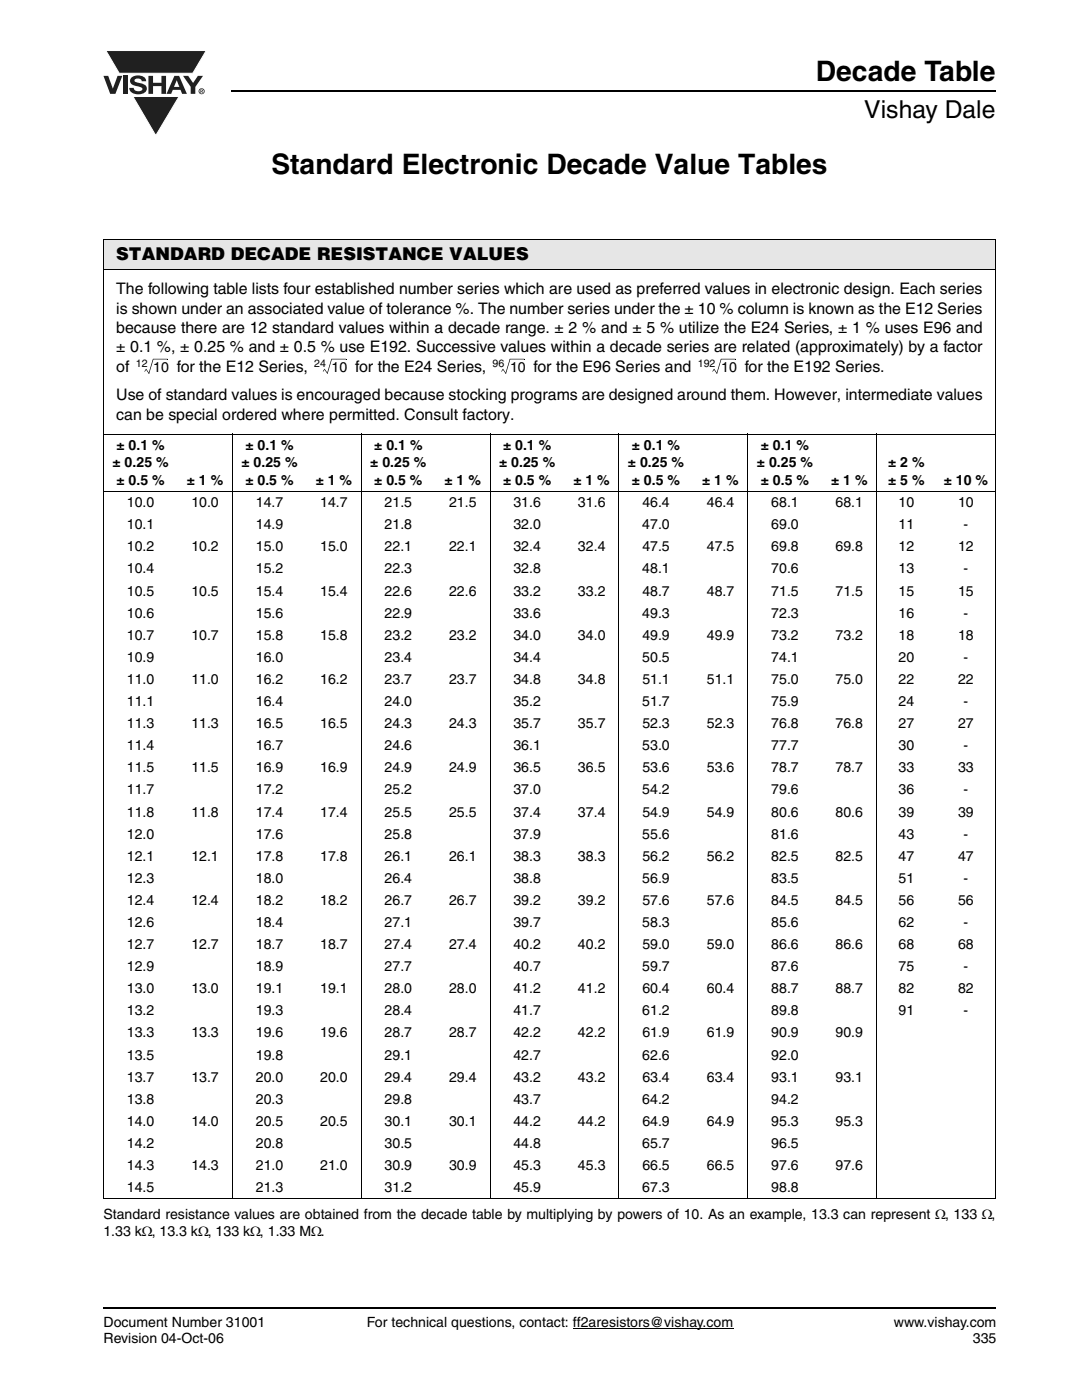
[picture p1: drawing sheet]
<svg xmlns="http://www.w3.org/2000/svg" width="216mm" height="279mm" viewBox="0 0 216 279" stroke-linecap="round" stroke-linejoin="round" font-family="sans-serif">
<defs><g id="words">
<g font-size="5.6">
<text x="162.8" y="16.1">Decade Table</text>
<text x="54.1" y="34.8">Standard Electronic Decade Value Tables</text>
</g>
<text font-size="4.9" x="172.5" y="23.6">Vishay Dale</text>
<text font-size="3.5" x="23.2" y="51.9">STANDARD DECADE RESISTANCE VALUES</text>
<g font-size="3.2">
<text x="23.2" y="58.7">The following table lists four established number series which are used as preferred values in electronic design. Each series</text>
<text x="23.2" y="62.6">is shown under an associated value of tolerance %. The number series under the ± 10 % column is known as the E12 Series</text>
<text x="23.2" y="66.4">because there are 12 standard values within a decade range. ± 2 % and ± 5 % utilize the E24 Series, ± 1 % uses E96 and</text>
<text x="23.2" y="70.3">± 0.1 %, ± 0.25 % and ± 0.5 % use E192. Successive values within a decade series are related (approximately) by a factor</text>
<text x="23.2" y="74.2">of</text>
<text x="23.2" y="79.8">Use of standard values is encouraged because stocking programs are designed around them. However, intermediate values</text>
<text x="23.2" y="83.7">can be special ordered where permitted. Consult factory.</text>
</g>
<g font-size="2.8">
<text x="30.6" y="74.2">10 for the E12 Series,</text>
<text x="66.2" y="74.2">10 for the E24 Series,</text>
<text x="101.8" y="74.2">10 for the E96 Series and</text>
<text x="143.9" y="74.2">10 for the E192 Series.</text>
<text x="23.2" y="89.7">± 0.1 %</text>
<text x="49" y="89.7">± 0.1 %</text>
<text x="74.7" y="89.7">± 0.1 %</text>
<text x="100.4" y="89.7">± 0.1 %</text>
<text x="126.1" y="89.7">± 0.1 %</text>
<text x="151.8" y="89.7">± 0.1 %</text>
<text x="22.5" y="93.3">± 0.25 %</text>
<text x="48.2" y="93.3">± 0.25 %</text>
<text x="73.9" y="93.3">± 0.25 %</text>
<text x="99.6" y="93.3">± 0.25 %</text>
<text x="125.3" y="93.3">± 0.25 %</text>
<text x="151" y="93.3">± 0.25 %</text>
<text x="177.2" y="93.3">± 2 %</text>
<text x="23.2" y="96.8">± 0.5 %</text>
<text x="25.3" y="101.2">10.0</text>
<text x="37.3" y="96.8">± 1 %</text>
<text x="38.2" y="101.2">10.0</text>
<text x="49" y="96.8">± 0.5 %</text>
<text x="51" y="101.2">14.7</text>
<text x="63" y="96.8">± 1 %</text>
<text x="63.9" y="101.2">14.7</text>
<text x="74.7" y="96.8">± 0.5 %</text>
<text x="76.8" y="101.2">21.5</text>
<text x="88.7" y="96.8">± 1 %</text>
<text x="89.6" y="101.2">21.5</text>
<text x="100.4" y="96.8">± 0.5 %</text>
<text x="102.5" y="101.2">31.6</text>
<text x="114.4" y="96.8">± 1 %</text>
<text x="115.3" y="101.2">31.6</text>
<text x="126.1" y="96.8">± 0.5 %</text>
<text x="128.2" y="101.2">46.4</text>
<text x="140.1" y="96.8">± 1 %</text>
<text x="141" y="101.2">46.4</text>
<text x="151.8" y="96.8">± 0.5 %</text>
<text x="153.9" y="101.2">68.1</text>
<text x="165.8" y="96.8">± 1 %</text>
<text x="166.7" y="101.2">68.1</text>
<text x="177.2" y="96.8">± 5 %</text>
<text x="179.3" y="101.2">10</text>
<text x="188.3" y="96.8">± 10 %</text>
<text x="191.2" y="101.2">10</text>
<text x="25.3" y="105.6">10.1</text>
<text x="51" y="105.6">14.9</text>
<text x="76.8" y="105.6">21.8</text>
<text x="102.4" y="105.6">32.0</text>
<text x="128.2" y="105.6">47.0</text>
<text x="153.9" y="105.6">69.0</text>
<text x="179.3" y="105.6">11</text>
<text x="192.3" y="105.6">-</text>
<text x="25.3" y="110">10.2</text>
<text x="38.2" y="110">10.2</text>
<text x="51" y="110">15.0</text>
<text x="63.9" y="110">15.0</text>
<text x="76.8" y="110">22.1</text>
<text x="89.6" y="110">22.1</text>
<text x="102.5" y="110">32.4</text>
<text x="115.3" y="110">32.4</text>
<text x="128.2" y="110">47.5</text>
<text x="141" y="110">47.5</text>
<text x="153.9" y="110">69.8</text>
<text x="166.7" y="110">69.8</text>
<text x="179.3" y="110">12</text>
<text x="191.2" y="110">12</text>
<text x="25.3" y="114.4">10.4</text>
<text x="25.3" y="118.8">10.5</text>
<text x="38.2" y="118.8">10.5</text>
<text x="51" y="114.4">15.2</text>
<text x="51" y="118.8">15.4</text>
<text x="63.9" y="118.8">15.4</text>
<text x="76.8" y="114.4">22.3</text>
<text x="76.8" y="118.8">22.6</text>
<text x="89.6" y="118.8">22.6</text>
<text x="102.4" y="114.4">32.8</text>
<text x="102.5" y="118.8">33.2</text>
<text x="115.3" y="118.8">33.2</text>
<text x="128.2" y="114.4">48.1</text>
<text x="128.2" y="118.8">48.7</text>
<text x="141" y="118.8">48.7</text>
<text x="153.9" y="114.4">70.6</text>
<text x="153.9" y="118.8">71.5</text>
<text x="166.7" y="118.8">71.5</text>
<text x="179.3" y="114.4">13</text>
<text x="179.3" y="118.8">15</text>
<text x="191.2" y="118.8">15</text>
<text x="192.3" y="114.4">-</text>
<text x="25.3" y="123.3">10.6</text>
<text x="51" y="123.3">15.6</text>
<text x="76.8" y="123.3">22.9</text>
<text x="102.4" y="123.3">33.6</text>
<text x="128.2" y="123.3">49.3</text>
<text x="153.9" y="123.3">72.3</text>
<text x="179.3" y="123.3">16</text>
<text x="192.3" y="123.3">-</text>
<text x="25.3" y="127.7">10.7</text>
<text x="38.2" y="127.7">10.7</text>
<text x="51" y="127.7">15.8</text>
<text x="63.9" y="127.7">15.8</text>
<text x="76.8" y="127.7">23.2</text>
<text x="89.6" y="127.7">23.2</text>
<text x="102.5" y="127.7">34.0</text>
<text x="115.3" y="127.7">34.0</text>
<text x="128.2" y="127.7">49.9</text>
<text x="141" y="127.7">49.9</text>
<text x="153.9" y="127.7">73.2</text>
<text x="166.7" y="127.7">73.2</text>
<text x="179.3" y="127.7">18</text>
<text x="191.2" y="127.7">18</text>
<text x="25.3" y="132.1">10.9</text>
<text x="25.3" y="136.5">11.0</text>
<text x="38.2" y="136.5">11.0</text>
<text x="51" y="132.1">16.0</text>
<text x="51" y="136.5">16.2</text>
<text x="63.9" y="136.5">16.2</text>
<text x="76.8" y="132.1">23.4</text>
<text x="76.8" y="136.5">23.7</text>
<text x="89.6" y="136.5">23.7</text>
<text x="102.4" y="132.1">34.4</text>
<text x="102.5" y="136.5">34.8</text>
<text x="115.3" y="136.5">34.8</text>
<text x="128.2" y="132.1">50.5</text>
<text x="128.2" y="136.5">51.1</text>
<text x="141" y="136.5">51.1</text>
<text x="153.9" y="132.1">74.1</text>
<text x="153.9" y="136.5">75.0</text>
<text x="166.7" y="136.5">75.0</text>
<text x="179.3" y="132.1">20</text>
<text x="179.3" y="136.5">22</text>
<text x="191.2" y="136.5">22</text>
<text x="192.3" y="132.1">-</text>
<text x="25.3" y="140.9">11.1</text>
<text x="51" y="140.9">16.4</text>
<text x="76.8" y="140.9">24.0</text>
<text x="102.4" y="140.9">35.2</text>
<text x="128.2" y="140.9">51.7</text>
<text x="153.9" y="140.9">75.9</text>
<text x="179.3" y="140.9">24</text>
<text x="192.3" y="140.9">-</text>
<text x="25.3" y="145.3">11.3</text>
<text x="25.3" y="149.7">11.4</text>
<text x="38.2" y="145.3">11.3</text>
<text x="51" y="149.7">16.7</text>
<text x="51" y="145.3">16.5</text>
<text x="63.9" y="145.3">16.5</text>
<text x="76.8" y="149.7">24.6</text>
<text x="76.8" y="145.3">24.3</text>
<text x="89.6" y="145.3">24.3</text>
<text x="102.4" y="149.7">36.1</text>
<text x="102.5" y="145.3">35.7</text>
<text x="115.3" y="145.3">35.7</text>
<text x="128.2" y="149.7">53.0</text>
<text x="128.2" y="145.3">52.3</text>
<text x="141" y="145.3">52.3</text>
<text x="153.9" y="149.7">77.7</text>
<text x="153.9" y="145.3">76.8</text>
<text x="166.7" y="145.3">76.8</text>
<text x="179.3" y="149.7">30</text>
<text x="179.3" y="145.3">27</text>
<text x="191.2" y="145.3">27</text>
<text x="192.3" y="149.7">-</text>
<text x="25.3" y="154.1">11.5</text>
<text x="38.2" y="154.1">11.5</text>
<text x="51" y="154.1">16.9</text>
<text x="63.9" y="154.1">16.9</text>
<text x="76.8" y="154.1">24.9</text>
<text x="89.6" y="154.1">24.9</text>
<text x="102.5" y="154.1">36.5</text>
<text x="115.3" y="154.1">36.5</text>
<text x="128.2" y="154.1">53.6</text>
<text x="141" y="154.1">53.6</text>
<text x="153.9" y="154.1">78.7</text>
<text x="166.7" y="154.1">78.7</text>
<text x="179.3" y="154.1">33</text>
<text x="191.2" y="154.1">33</text>
<text x="25.3" y="158.6">11.7</text>
<text x="51" y="158.6">17.2</text>
<text x="76.8" y="158.6">25.2</text>
<text x="102.4" y="158.6">37.0</text>
<text x="128.2" y="158.6">54.2</text>
<text x="153.9" y="158.6">79.6</text>
<text x="179.3" y="158.6">36</text>
<text x="192.3" y="158.6">-</text>
<text x="25.3" y="163">11.8</text>
<text x="25.3" y="167.4">12.0</text>
<text x="38.2" y="163">11.8</text>
<text x="51" y="167.4">17.6</text>
<text x="51" y="163">17.4</text>
<text x="63.9" y="163">17.4</text>
<text x="76.8" y="167.4">25.8</text>
<text x="76.8" y="163">25.5</text>
<text x="89.6" y="163">25.5</text>
<text x="102.4" y="167.4">37.9</text>
<text x="102.5" y="163">37.4</text>
<text x="115.3" y="163">37.4</text>
<text x="128.2" y="167.4">55.6</text>
<text x="128.2" y="163">54.9</text>
<text x="141" y="163">54.9</text>
<text x="153.9" y="167.4">81.6</text>
<text x="153.9" y="163">80.6</text>
<text x="166.7" y="163">80.6</text>
<text x="179.3" y="167.4">43</text>
<text x="179.3" y="163">39</text>
<text x="191.2" y="163">39</text>
<text x="192.3" y="167.4">-</text>
<text x="25.3" y="171.8">12.1</text>
<text x="38.2" y="171.8">12.1</text>
<text x="51" y="171.8">17.8</text>
<text x="63.9" y="171.8">17.8</text>
<text x="76.8" y="171.8">26.1</text>
<text x="89.6" y="171.8">26.1</text>
<text x="102.5" y="171.8">38.3</text>
<text x="115.3" y="171.8">38.3</text>
<text x="128.2" y="171.8">56.2</text>
<text x="141" y="171.8">56.2</text>
<text x="153.9" y="171.8">82.5</text>
<text x="166.7" y="171.8">82.5</text>
<text x="179.3" y="171.8">47</text>
<text x="191.2" y="171.8">47</text>
<text x="25.3" y="176.2">12.3</text>
<text x="51" y="176.2">18.0</text>
<text x="76.8" y="176.2">26.4</text>
<text x="102.4" y="176.2">38.8</text>
<text x="128.2" y="176.2">56.9</text>
<text x="153.9" y="176.2">83.5</text>
<text x="179.3" y="176.2">51</text>
<text x="192.3" y="176.2">-</text>
<text x="25.3" y="180.6">12.4</text>
<text x="25.3" y="185">12.6</text>
<text x="38.2" y="180.6">12.4</text>
<text x="51" y="185">18.4</text>
<text x="51" y="180.6">18.2</text>
<text x="63.9" y="180.6">18.2</text>
<text x="76.8" y="185">27.1</text>
<text x="76.8" y="180.6">26.7</text>
<text x="89.6" y="180.6">26.7</text>
<text x="102.4" y="185">39.7</text>
<text x="102.5" y="180.6">39.2</text>
<text x="115.3" y="180.6">39.2</text>
<text x="128.2" y="185">58.3</text>
<text x="128.2" y="180.6">57.6</text>
<text x="141" y="180.6">57.6</text>
<text x="153.9" y="185">85.6</text>
<text x="153.9" y="180.6">84.5</text>
<text x="166.7" y="180.6">84.5</text>
<text x="179.3" y="185">62</text>
<text x="179.3" y="180.6">56</text>
<text x="191.2" y="180.6">56</text>
<text x="192.3" y="185">-</text>
<text x="25.3" y="189.4">12.7</text>
<text x="38.2" y="189.4">12.7</text>
<text x="51" y="189.4">18.7</text>
<text x="63.9" y="189.4">18.7</text>
<text x="76.8" y="189.4">27.4</text>
<text x="89.6" y="189.4">27.4</text>
<text x="102.5" y="189.4">40.2</text>
<text x="115.3" y="189.4">40.2</text>
<text x="128.2" y="189.4">59.0</text>
<text x="141" y="189.4">59.0</text>
<text x="153.9" y="189.4">86.6</text>
<text x="166.7" y="189.4">86.6</text>
<text x="179.3" y="189.4">68</text>
<text x="191.2" y="189.4">68</text>
<text x="25.3" y="193.8">12.9</text>
<text x="51" y="193.8">18.9</text>
<text x="76.8" y="193.8">27.7</text>
<text x="102.4" y="193.8">40.7</text>
<text x="128.2" y="193.8">59.7</text>
<text x="153.9" y="193.8">87.6</text>
<text x="179.3" y="193.8">75</text>
<text x="192.3" y="193.8">-</text>
<text x="25.3" y="198.2">13.0</text>
<text x="25.3" y="202.6">13.2</text>
<text x="38.2" y="198.2">13.0</text>
<text x="51" y="202.6">19.3</text>
<text x="51" y="198.2">19.1</text>
<text x="63.9" y="198.2">19.1</text>
<text x="76.8" y="202.6">28.4</text>
<text x="76.8" y="198.2">28.0</text>
<text x="89.6" y="198.2">28.0</text>
<text x="102.4" y="202.6">41.7</text>
<text x="102.5" y="198.2">41.2</text>
<text x="115.3" y="198.2">41.2</text>
<text x="128.2" y="202.6">61.2</text>
<text x="128.2" y="198.2">60.4</text>
<text x="141" y="198.2">60.4</text>
<text x="153.9" y="202.6">89.8</text>
<text x="153.9" y="198.2">88.7</text>
<text x="166.7" y="198.2">88.7</text>
<text x="179.3" y="202.6">91</text>
<text x="179.3" y="198.2">82</text>
<text x="191.2" y="198.2">82</text>
<text x="192.3" y="202.6">-</text>
<text x="25.3" y="207">13.3</text>
<text x="38.2" y="207">13.3</text>
<text x="51" y="207">19.6</text>
<text x="63.9" y="207">19.6</text>
<text x="76.8" y="207">28.7</text>
<text x="89.6" y="207">28.7</text>
<text x="102.5" y="207">42.2</text>
<text x="115.3" y="207">42.2</text>
<text x="128.2" y="207">61.9</text>
<text x="141" y="207">61.9</text>
<text x="153.9" y="207">90.9</text>
<text x="166.7" y="207">90.9</text>
<text x="25.3" y="211.5">13.5</text>
<text x="25.3" y="215.9">13.7</text>
<text x="38.2" y="215.9">13.7</text>
<text x="51" y="211.5">19.8</text>
<text x="51" y="215.9">20.0</text>
<text x="63.9" y="215.9">20.0</text>
<text x="76.8" y="211.5">29.1</text>
<text x="76.8" y="215.9">29.4</text>
<text x="89.6" y="215.9">29.4</text>
<text x="102.4" y="211.5">42.7</text>
<text x="102.5" y="215.9">43.2</text>
<text x="115.3" y="215.9">43.2</text>
<text x="128.2" y="211.5">62.6</text>
<text x="128.2" y="215.9">63.4</text>
<text x="141" y="215.9">63.4</text>
<text x="153.9" y="211.5">92.0</text>
<text x="153.9" y="215.9">93.1</text>
<text x="166.7" y="215.9">93.1</text>
<text x="25.3" y="220.3">13.8</text>
<text x="51" y="220.3">20.3</text>
<text x="76.8" y="220.3">29.8</text>
<text x="102.4" y="220.3">43.7</text>
<text x="128.2" y="220.3">64.2</text>
<text x="153.9" y="220.3">94.2</text>
<text x="25.3" y="224.7">14.0</text>
<text x="38.2" y="224.7">14.0</text>
<text x="51" y="224.7">20.5</text>
<text x="63.9" y="224.7">20.5</text>
<text x="76.8" y="224.7">30.1</text>
<text x="89.6" y="224.7">30.1</text>
<text x="102.5" y="224.7">44.2</text>
<text x="115.3" y="224.7">44.2</text>
<text x="128.2" y="224.7">64.9</text>
<text x="141" y="224.7">64.9</text>
<text x="153.9" y="224.7">95.3</text>
<text x="166.7" y="224.7">95.3</text>
<text x="25.3" y="229.1">14.2</text>
<text x="25.3" y="233.5">14.3</text>
<text x="38.2" y="233.5">14.3</text>
<text x="51" y="229.1">20.8</text>
<text x="51" y="233.5">21.0</text>
<text x="63.9" y="233.5">21.0</text>
<text x="76.8" y="229.1">30.5</text>
<text x="76.8" y="233.5">30.9</text>
<text x="89.6" y="233.5">30.9</text>
<text x="102.4" y="229.1">44.8</text>
<text x="102.5" y="233.5">45.3</text>
<text x="115.3" y="233.5">45.3</text>
<text x="128.2" y="229.1">65.7</text>
<text x="128.2" y="233.5">66.5</text>
<text x="141" y="233.5">66.5</text>
<text x="153.9" y="229.1">96.5</text>
<text x="153.9" y="233.5">97.6</text>
<text x="166.7" y="233.5">97.6</text>
<text x="25.3" y="237.9">14.5</text>
<text x="51" y="237.9">21.3</text>
<text x="76.8" y="237.9">31.2</text>
<text x="102.4" y="237.9">45.9</text>
<text x="128.2" y="237.9">67.3</text>
<text x="153.9" y="237.9">98.8</text>
<text x="20.6" y="243.2">Standard resistance values are obtained from the decade table by multiplying by powers of 10. As an example, 13.3 can represent Ω, 133 Ω,</text>
<text x="20.6" y="246.7">1.33 kΩ, 13.3 kΩ, 133 kΩ, 1.33 MΩ.</text>
<text x="20.6" y="268.1">Revision 04-Oct-06</text>
<text x="20.6" y="264.9">Document Number 31001</text>
<text x="73.2" y="264.9">For technical questions, contact: ff2aresistors@vishay.com</text>
<text x="178.4" y="264.9">www.vishay.com</text>
<text x="194.1" y="268.1">335</text>
</g>
<g font-size="2.1">
<text x="27.1" y="73.2">12</text>
<text x="62.7" y="73.2">24</text>
<text x="98.3" y="73.2">96</text>
<text x="139.2" y="73.2">192</text>
</g>
</g></defs>
<path d="M21.1 10.1h20.1l-2.7 4.5h-14.7z" fill="#231f20"/>
<path d="M21.1 10.1h20.1l-2.7 4.5h-14.7z" fill="none" stroke="#fff" stroke-width=".2"/>
<path d="M26.5 19.3h9.2l-4.6 7.8z" fill="#231f20"/>
<path d="M26.5 19.3h9.2l-4.6 7.8z" fill="none" stroke="#fff" stroke-width=".2"/>
<g fill="#231f20">
<path d="M20.6 15.1h1l.9 2.6 1-2.6h.9l-1.4 3.6h-1z"/>
<path d="M24.6 15.1h.9v3.6h-.9z"/>
<path d="M26.3 15.4a2.1 2.1 0 0 1 2.8 .4l.1 .4h-.9a.79 .79 0 0 0-.7-.5 .79 .79 0 0 0-.8 .4l.3 .3 1 .2a1.08 1.08 0 0 1 1.2 1 1.08 1.08 0 0 1-1.1 1.2 1.73 1.73 0 0 1-2.4-1.3h.9a.96 .96 0 0 0 .8 .7 .96 .96 0 0 0 .9-.4 1.31 1.31 0 0 0-1.2-.6 1.03 1.03 0 0 1-1.1-.6 1.03 1.03 0 0 1 .2-1.2z"/>
<path d="M29.6 15.1h.9v1.4h1.7v-1.4h.9v3.6h-.9v-1.5h-1.7v1.5h-.9z"/>
<path d="M36.5 15.1h1.1l.9 1.5 1-1.5h1l-1.5 2.3v1.3h-.9v-1.4z"/>
<path d="M35.3 16l-.6 1.3h1.1zM34.8 15.1h.9l1.6 3.6h-1l-.3-.8h-1.5l-.3 .8h-1z"/>
<path d="M40.1 18v.2l.2-.1v-.1zM40 17.9h.4l.1 .2-.2 .2 .2 .2-.3-.2-.1 .2h-.1zM39.8 18.2a.46 .46 0 0 0 .9 0 .46 .46 0 0 0-.9 0zM39.6 18.2a.6 .6 0 0 1 1.2 0 .6 .6 0 0 1-1.2 0z"/>
</g>
<path d="M198.6 260.8h.2v.4h-.2z" fill="#000"/>
<path d="M46.1 18.2h152.5M20.5 261h178.1" fill="none" stroke="#000" stroke-width=".36"/>
<path d="M114.3 265.1h32" fill="none" stroke="#000" stroke-width=".2"/>
<path d="M20.6 47.8h178v6h-178z" fill="#e6e6e6"/>
<g fill="none" stroke="#000" stroke-width=".2">
<path d="M20.6 47.8h178.1M20.6 53.8h178.1M20.6 47.9v191.2M198.6 47.9v191.2M30.5 71.7h2.9M66.1 71.7h2.9M101.7 71.7h2.9M143.8 71.7h2.9M20.6 86.6h178.1M20.6 98.1h178.1M46.4 86.6v152.7M72.1 86.6v152.7"/>
<path d="M97.8 86.6v152.7M123.5 86.6v152.7M149.2 86.6v152.7M174.9 86.6v152.7M20.6 239.2h178.1"/>
</g>
<g fill="#000">
<path d="M28.8 74.1l.1 .1zM29.1 73.7h.1l-.3 .4h-.1zM29.7 74.5h.1zM29.2 73.6l.6 .9h-.1l-.6-.8zM29.7 74.5l.1 .1zM30.5 71.6l.1 .1-.8 2.8h-.1zM33.4 71.6l.1 .1zM64.4 74.1l.1 .1zM64.7 73.7h.1l-.3 .4h-.1zM65.3 74.5h.1zM64.8 73.6l.6 .9h-.1l-.6-.8zM65.3 74.5l.1 .1z"/>
<path d="M66.1 71.6l.1 .1-.8 2.8h-.1zM69 71.6l.1 .1zM100 74.1l.1 .1zM100.3 73.7h.1l-.3 .4h-.1zM100.9 74.5h.1zM100.4 73.6l.6 .9h-.1l-.6-.8zM100.9 74.5l.1 .1zM101.7 71.6l.1 .1-.8 2.8h-.1zM104.6 71.6l.1 .1zM142.2 74.1v.1zM142.4 73.7h.1l-.2 .4h-.1zM143 74.5h.1z"/>
<path d="M142.5 73.6l.6 .9h-.1l-.6-.8zM143 74.5l.1 .1zM143.8 71.6l.2 .1-.9 2.8h-.1zM146.7 71.6l.1 .1z"/>
</g>
<use href="#words"/>
</svg>
